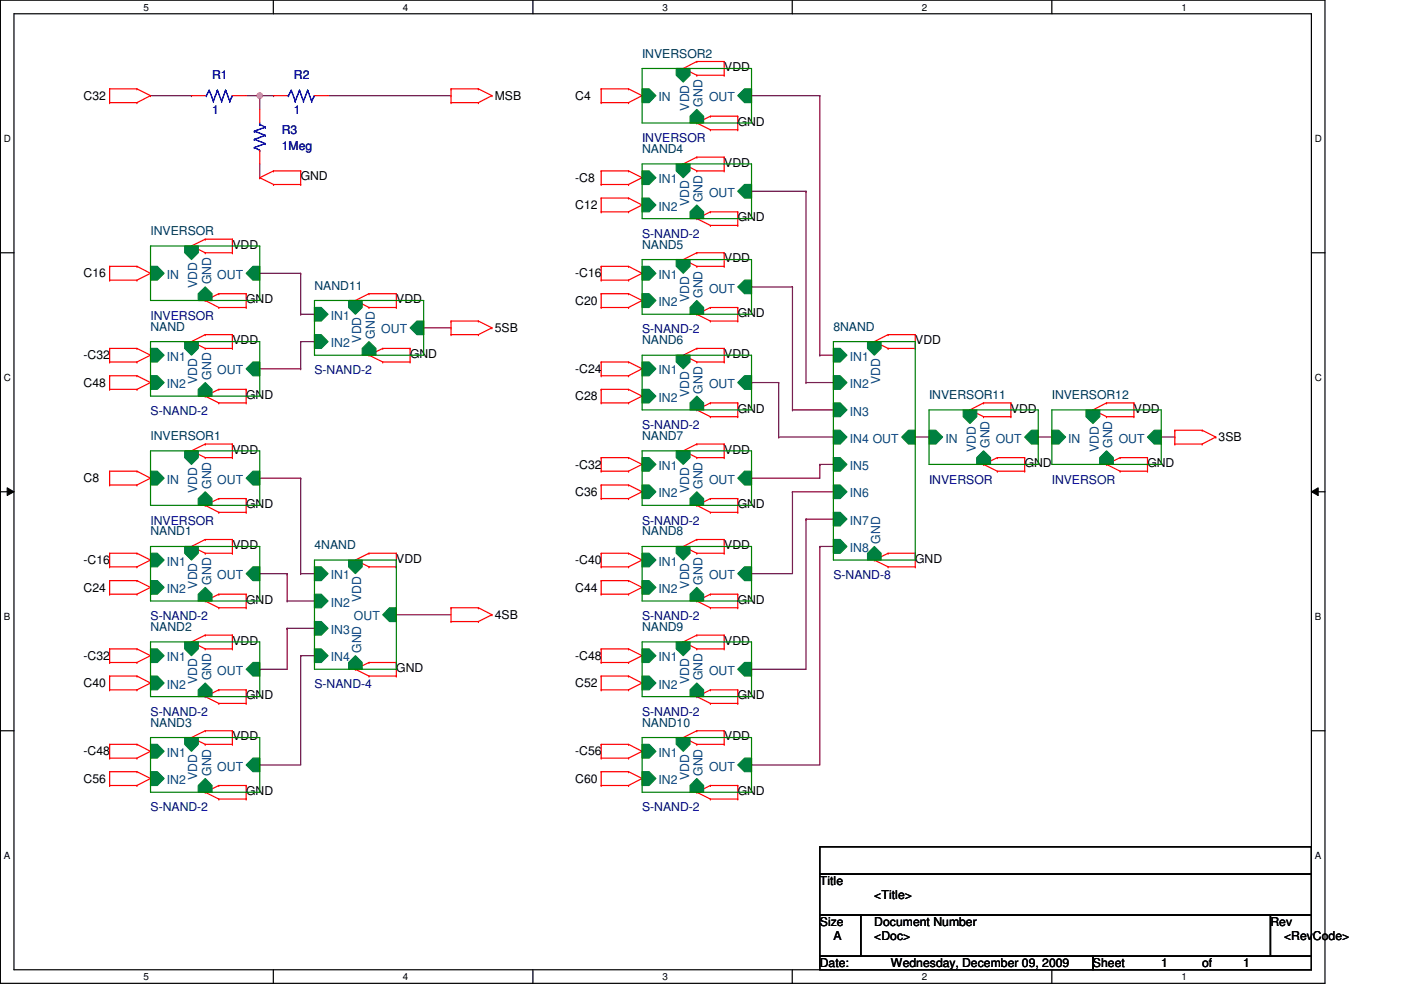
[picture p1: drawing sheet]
<svg xmlns="http://www.w3.org/2000/svg" width="297mm" height="210mm" viewBox="0 0 297 210" stroke-linecap="round" stroke-linejoin="round" font-family="sans-serif">
<defs><g id="words">
<g font-size="2.6" fill="#000080">
<text x="45" y="16.8">R1</text>
<text x="62.3" y="16.8">R2</text>
<text x="45" y="24.1">1</text>
<text x="59.7" y="28.4">R3</text>
<text x="62.3" y="24.1">1</text>
<text x="59.7" y="31.9">1Meg</text>
<text x="136.1" y="30.1">INVERSOR</text>
<text x="136.1" y="50.4">S-NAND-2</text>
<text x="31.9" y="67.8">INVERSOR</text>
<text x="136.1" y="70.7">S-NAND-2</text>
<text x="66.7" y="79.4">S-NAND-2</text>
<text x="31.9" y="88.1">S-NAND-2</text>
<text x="136.1" y="91">S-NAND-2</text>
<text x="197" y="102.5">INVERSOR</text>
<text x="223" y="102.5">INVERSOR</text>
<text x="31.9" y="111.2">INVERSOR</text>
<text x="136.1" y="111.2">S-NAND-2</text>
<text x="176.7" y="122.8">S-NAND-8</text>
<text x="31.9" y="131.5">S-NAND-2</text>
<text x="136.1" y="131.5">S-NAND-2</text>
<text x="66.7" y="146">S-NAND-4</text>
<text x="31.9" y="151.8">S-NAND-2</text>
<text x="136.1" y="151.8">S-NAND-2</text>
<text x="31.9" y="172">S-NAND-2</text>
<text x="136.1" y="172">S-NAND-2</text>
</g>
<g font-size="2.6" fill="#004040">
<text x="136.1" y="12.2">INVERSOR2</text>
<text x="136.1" y="32.5">NAND4</text>
<text x="31.9" y="49.8">INVERSOR</text>
<text x="136.1" y="52.7">NAND5</text>
<text x="66.7" y="61.4">NAND11</text>
<text x="31.9" y="70.1">NAND</text>
<text x="176.7" y="70.1">8NAND</text>
<text x="136.1" y="73">NAND6</text>
<text x="197" y="84.6">INVERSOR11</text>
<text x="223" y="84.6">INVERSOR12</text>
<text x="31.9" y="93.3">INVERSOR1</text>
<text x="136.1" y="93.3">NAND7</text>
<text x="31.9" y="113.5">NAND1</text>
<text x="136.1" y="113.5">NAND8</text>
<text x="66.7" y="116.5">4NAND</text>
<text x="31.9" y="133.8">NAND2</text>
<text x="136.1" y="133.8">NAND9</text>
<text x="31.9" y="154.1">NAND3</text>
<text x="136.1" y="154.1">NAND10</text>
</g>
<g font-size="2.6">
<text x="153.5" y="15.1">VDD</text>
<text x="17.7" y="21.2">C32</text>
<text x="104.9" y="21.2">MSB</text>
<text x="122" y="21.2">C4</text>
<text x="156.4" y="26.7">GND</text>
<text x="153.5" y="35.3">VDD</text>
<text x="63.8" y="38.3">GND</text>
<text x="122" y="38.6">-C8</text>
<text x="122" y="44.3">C12</text>
<text x="156.4" y="46.9">GND</text>
<text x="49.3" y="52.7">VDD</text>
<text x="17.7" y="58.8">C16</text>
<text x="122" y="58.8">-C16</text>
<text x="153.5" y="55.6">VDD</text>
<text x="52.2" y="64.3">GND</text>
<text x="84" y="64.3">VDD</text>
<text x="122" y="64.6">C20</text>
<text x="104.9" y="70.4">5SB</text>
<text x="156.4" y="67.2">GND</text>
<text x="17.7" y="76.2">-C32</text>
<text x="49.3" y="73">VDD</text>
<text x="86.9" y="75.9">GND</text>
<text x="153.5" y="75.9">VDD</text>
<text x="194.1" y="73">VDD</text>
<text x="17.7" y="82">C48</text>
<text x="122" y="79.1">-C24</text>
<text x="52.2" y="84.6">GND</text>
<text x="122" y="84.9">C28</text>
<text x="156.4" y="87.5">GND</text>
<text x="214.3" y="87.5">VDD</text>
<text x="240.4" y="87.5">VDD</text>
<text x="258.4" y="93.6">3SB</text>
<text x="49.3" y="96.2">VDD</text>
<text x="122" y="99.4">-C32</text>
<text x="153.5" y="96.2">VDD</text>
<text x="217.3" y="99.1">GND</text>
<text x="243.3" y="99.1">GND</text>
<text x="17.7" y="102.2">C8</text>
<text x="52.2" y="107.7">GND</text>
<text x="122" y="105.2">C36</text>
<text x="156.4" y="107.7">GND</text>
<text x="17.7" y="119.6">-C16</text>
<text x="49.3" y="116.5">VDD</text>
<text x="84" y="119.3">VDD</text>
<text x="122" y="119.6">-C40</text>
<text x="153.5" y="116.5">VDD</text>
<text x="194.1" y="119.3">GND</text>
<text x="17.7" y="125.4">C24</text>
<text x="122" y="125.4">C44</text>
<text x="52.2" y="128">GND</text>
<text x="104.9" y="131.2">4SB</text>
<text x="156.4" y="128">GND</text>
<text x="49.3" y="136.7">VDD</text>
<text x="153.5" y="136.7">VDD</text>
<text x="17.7" y="139.9">-C32</text>
<text x="84" y="142.5">GND</text>
<text x="122" y="139.9">-C48</text>
<text x="17.7" y="145.7">C40</text>
<text x="52.2" y="148.3">GND</text>
<text x="122" y="145.7">C52</text>
<text x="156.4" y="148.3">GND</text>
<text x="17.7" y="160.1">-C48</text>
<text x="49.3" y="157">VDD</text>
<text x="122" y="160.1">-C56</text>
<text x="153.5" y="157">VDD</text>
<text x="17.7" y="165.9">C56</text>
<text x="122" y="165.9">C60</text>
<text x="52.2" y="168.6">GND</text>
<text x="156.4" y="168.6">GND</text>
<text x="173.8" y="187.7">Title</text>
<text x="185.4" y="190.6">&lt;Title&gt;</text>
<text x="173.8" y="196.3">Size</text>
<text x="185.4" y="196.3">Document Number</text>
<text x="269.4" y="196.3">Rev</text>
<text x="176.7" y="199.3">A</text>
<text x="185.4" y="199.3">&lt;Doc&gt;</text>
<text x="272.2" y="199.3">&lt;RevCode&gt;</text>
<text x="173.8" y="205.1">Date:</text>
<text x="188.8" y="205.1">Wednesday, December 09, 2009</text>
<text x="231.7" y="205.1">Sheet</text>
<text x="246.2" y="205.1">1</text>
<text x="254.9" y="205.1">of</text>
<text x="263.6" y="205.1">1</text>
</g>
<g font-size="2.6" fill="#004080">
<text x="139.6" y="21.5">IN</text>
<text x="146.1" y="23.5" transform="rotate(-90 146.1 23.5)">VDD</text>
<text x="149" y="22.6" transform="rotate(-90 149 22.6)">GND</text>
<text x="150.3" y="21.5">OUT</text>
<text x="139.6" y="38.9">IN1</text>
<text x="150.3" y="41.7">OUT</text>
<text x="139.6" y="44.7">IN2</text>
<text x="146.1" y="43.7" transform="rotate(-90 146.1 43.7)">VDD</text>
<text x="149" y="42.9" transform="rotate(-90 149 42.9)">GND</text>
<text x="35.4" y="59.1">IN</text>
<text x="46.1" y="59.1">OUT</text>
<text x="139.6" y="59.1">IN1</text>
<text x="41.8" y="61.1" transform="rotate(-90 41.8 61.1)">VDD</text>
<text x="44.7" y="60.2" transform="rotate(-90 44.7 60.2)">GND</text>
<text x="139.6" y="64.9">IN2</text>
<text x="146.1" y="64" transform="rotate(-90 146.1 64)">VDD</text>
<text x="149" y="63.2" transform="rotate(-90 149 63.2)">GND</text>
<text x="150.3" y="62">OUT</text>
<text x="70.1" y="67.8">IN1</text>
<text x="79.5" y="71.8" transform="rotate(-90 79.5 71.8)">GND</text>
<text x="80.8" y="70.7">OUT</text>
<text x="35.4" y="76.5">IN1</text>
<text x="70.1" y="73.6">IN2</text>
<text x="76.6" y="72.6" transform="rotate(-90 76.6 72.6)">VDD</text>
<text x="180.2" y="76.5">IN1</text>
<text x="35.4" y="82.3">IN2</text>
<text x="41.8" y="81.4" transform="rotate(-90 41.8 81.4)">VDD</text>
<text x="44.7" y="80.5" transform="rotate(-90 44.7 80.5)">GND</text>
<text x="46.1" y="79.4">OUT</text>
<text x="139.6" y="79.4">IN1</text>
<text x="149" y="83.4" transform="rotate(-90 149 83.4)">GND</text>
<text x="150.3" y="82.3">OUT</text>
<text x="180.2" y="82.3">IN2</text>
<text x="186.6" y="81.4" transform="rotate(-90 186.6 81.4)">VDD</text>
<text x="139.6" y="85.2">IN2</text>
<text x="146.1" y="84.2" transform="rotate(-90 146.1 84.2)">VDD</text>
<text x="180.2" y="88.1">IN3</text>
<text x="180.2" y="93.9">IN4 OUT</text>
<text x="200.4" y="93.9">IN</text>
<text x="206.9" y="95.8" transform="rotate(-90 206.9 95.8)">VDD</text>
<text x="209.8" y="95" transform="rotate(-90 209.8 95)">GND</text>
<text x="211.1" y="93.9">OUT</text>
<text x="226.5" y="93.9">IN</text>
<text x="233" y="95.8" transform="rotate(-90 233 95.8)">VDD</text>
<text x="235.8" y="95" transform="rotate(-90 235.8 95)">GND</text>
<text x="237.2" y="93.9">OUT</text>
<text x="139.6" y="99.7">IN1</text>
<text x="180.2" y="99.7">IN5</text>
<text x="35.4" y="102.6">IN</text>
<text x="41.8" y="104.5" transform="rotate(-90 41.8 104.5)">VDD</text>
<text x="44.7" y="103.7" transform="rotate(-90 44.7 103.7)">GND</text>
<text x="46.1" y="102.6">OUT</text>
<text x="139.6" y="105.5">IN2</text>
<text x="146.1" y="104.5" transform="rotate(-90 146.1 104.5)">VDD</text>
<text x="149" y="103.7" transform="rotate(-90 149 103.7)">GND</text>
<text x="150.3" y="102.6">OUT</text>
<text x="180.2" y="105.5">IN6</text>
<text x="180.2" y="111.3">IN7</text>
<text x="35.4" y="119.9">IN1</text>
<text x="139.6" y="119.9">IN1</text>
<text x="180.2" y="117.1">IN8</text>
<text x="186.6" y="115.3" transform="rotate(-90 186.6 115.3)">GND</text>
<text x="35.4" y="125.7">IN2</text>
<text x="41.8" y="124.8" transform="rotate(-90 41.8 124.8)">VDD</text>
<text x="44.7" y="124" transform="rotate(-90 44.7 124)">GND</text>
<text x="46.1" y="122.8">OUT</text>
<text x="70.1" y="122.8">IN1</text>
<text x="139.6" y="125.7">IN2</text>
<text x="146.1" y="124.8" transform="rotate(-90 146.1 124.8)">VDD</text>
<text x="149" y="124" transform="rotate(-90 149 124)">GND</text>
<text x="150.3" y="122.8">OUT</text>
<text x="70.1" y="128.6">IN2</text>
<text x="75" y="131.5">OUT</text>
<text x="76.6" y="127.7" transform="rotate(-90 76.6 127.7)">VDD</text>
<text x="70.1" y="134.4">IN3</text>
<text x="35.4" y="140.2">IN1</text>
<text x="46.1" y="143.1">OUT</text>
<text x="70.1" y="140.2">IN4</text>
<text x="76.6" y="138.4" transform="rotate(-90 76.6 138.4)">GND</text>
<text x="139.6" y="140.2">IN1</text>
<text x="150.3" y="143.1">OUT</text>
<text x="35.4" y="146">IN2</text>
<text x="41.8" y="145" transform="rotate(-90 41.8 145)">VDD</text>
<text x="44.7" y="144.2" transform="rotate(-90 44.7 144.2)">GND</text>
<text x="139.6" y="146">IN2</text>
<text x="146.1" y="145" transform="rotate(-90 146.1 145)">VDD</text>
<text x="149" y="144.2" transform="rotate(-90 149 144.2)">GND</text>
<text x="35.4" y="160.5">IN1</text>
<text x="139.6" y="160.5">IN1</text>
<text x="35.4" y="166.2">IN2</text>
<text x="41.8" y="165.3" transform="rotate(-90 41.8 165.3)">VDD</text>
<text x="44.7" y="164.5" transform="rotate(-90 44.7 164.5)">GND</text>
<text x="46.1" y="163.4">OUT</text>
<text x="139.6" y="166.2">IN2</text>
<text x="146.1" y="165.3" transform="rotate(-90 146.1 165.3)">VDD</text>
<text x="149" y="164.5" transform="rotate(-90 149 164.5)">GND</text>
<text x="150.3" y="163.4">OUT</text>
</g>
<g font-size="2.1">
<text x="30.4" y="2.2">5</text>
<text x="85.4" y="2.2">4</text>
<text x="140.5" y="2.2">3</text>
<text x="195.4" y="2.2">2</text>
<text x="250.5" y="2.2">1</text>
<text x=".8" y="30.1">D</text>
<text x="278.8" y="30.1">D</text>
<text x=".8" y="80.8">C</text>
<text x="278.8" y="80.8">C</text>
<text x=".8" y="131.5">B</text>
<text x="278.8" y="131.5">B</text>
<text x=".8" y="182.2">A</text>
<text x="278.8" y="182.2">A</text>
<text x="30.4" y="207.8">5</text>
<text x="85.4" y="207.8">4</text>
<text x="140.5" y="207.8">3</text>
<text x="195.4" y="207.8">2</text>
<text x="250.5" y="207.8">1</text>
</g>
</g></defs>
<path d="M.1 0h280.8v208.5h-280.8zM3 2.9h275v202.7h-275z" fill="none" stroke="#000" stroke-width=".25"/>
<g fill="#fff">
<path d="M30.4 .3h1.2v2.4h-1.2z"/>
<path d="M30.4 205.9h1.2v2.3h-1.2z"/>
</g>
<path d="M58 0v2.9M58 205.6v2.9" fill="none" stroke="#000" stroke-width=".25"/>
<g fill="#fff">
<path d="M85.4 .3h1.2v2.4h-1.2z"/>
<path d="M85.4 205.9h1.2v2.3h-1.2z"/>
</g>
<path d="M113 0v2.9M113 205.6v2.9" fill="none" stroke="#000" stroke-width=".25"/>
<g fill="#fff">
<path d="M140.5 .3h1.1v2.4h-1.1z"/>
<path d="M140.5 205.9h1.1v2.3h-1.1z"/>
</g>
<path d="M168 0v2.9M168 205.6v2.9" fill="none" stroke="#000" stroke-width=".25"/>
<g fill="#fff">
<path d="M195.4 .3h1.2v2.4h-1.2z"/>
<path d="M195.4 205.9h1.2v2.3h-1.2z"/>
</g>
<path d="M223 0v2.9M223 205.6v2.9" fill="none" stroke="#000" stroke-width=".25"/>
<g fill="#fff">
<path d="M250.5 .3h1.1v2.4h-1.1z"/>
<path d="M250.5 205.9h1.1v2.3h-1.1z"/>
<path d="M.8 28.2h1.5v2.4h-1.5z"/>
<path d="M278.8 28.2h1.4v2.4h-1.4z"/>
<path d="M.8 78.9h1.5v2.3h-1.5z"/>
<path d="M278.8 78.9h1.4v2.3h-1.4z"/>
</g>
<path d="M.1 53.6h2.9M278 53.6h2.9" fill="none" stroke="#000" stroke-width=".25"/>
<g fill="#fff">
<path d="M.8 129.6h1.4v2.3h-1.4z"/>
<path d="M278.8 129.6h1.3v2.3h-1.3z"/>
</g>
<path d="M.1 104.3h2.9M278 104.3h2.9" fill="none" stroke="#000" stroke-width=".25"/>
<path d="M1.5 103.4l1.5 .9-1.5 .8zM278 104.3l1.5-.9v1.7z" fill="#000"/>
<path d="M1.5 103.4l1.5 .9-1.5 .8zM278 104.3l1.5-.9v1.7z" fill="none" stroke="#000" stroke-width=".21"/>
<g fill="#fff">
<path d="M.8 180.3h1.4v2.3h-1.4z"/>
<path d="M278.8 180.3h1.3v2.3h-1.3z"/>
</g>
<path d="M.1 154.9h2.9M278 154.9h2.9" fill="none" stroke="#000" stroke-width=".25"/>
<g fill="none" stroke="#800040" stroke-width=".25">
<path d="M31.9 20.3h8.7M40.6 20.3h.1M52.2 20.3h2.9M55.1 20.3h.1M159.3 20.3h.1M159.3 20.3h14.5M173.8 20.3h.1M173.8 20.3v55M55.1 58h8.7M63.8 58h.1M63.8 58v8.6M159.3 40.6h.1"/>
<path d="M159.3 40.6h11.6M170.9 40.6h.1M170.9 40.6v40.5M55.1 78.2h8.7M63.8 66.6h.1M63.8 78.2h.1M63.8 72.4h.1M63.8 72.4v5.8M63.8 66.6h2.9M63.8 72.4h2.9M66.7 66.6h.1M66.7 72.4h.1"/>
<path d="M159.3 60.8h.1M159.3 60.8h8.7M168 60.8h.1M168 60.8v26.1M173.8 75.3h.1M173.8 75.3h2.9M159.3 81.1h.1M159.3 81.1h5.8M165.1 81.1h.1M165.1 92.7h.1M165.1 81.1v11.6M165.1 92.7h11.6"/>
<path d="M168 86.9h.1M168 86.9h8.7M170.9 81.1h.1M170.9 81.1h5.8M173.8 98.5h.1M173.8 98.5v2.9h-14.5M173.8 98.5h2.9M55.1 101.4h.1M55.1 101.4h8.7M63.8 101.4h.1M63.8 101.4v20.2M159.3 101.4h.1"/>
<path d="M168 104.3h.1M168 104.3v17.3h-8.7M168 104.3h8.7M170.9 110.1h.1M170.9 110.1v31.8h-11.6M170.9 110.1h5.8M173.8 115.9h.1M173.8 115.9v46.3h-14.5M173.8 115.9h2.9M55.1 121.6h.1M55.1 121.6h5.8M60.9 133.2h.1"/>
<path d="M60.9 121.6h.1M60.9 127.4h.1M60.9 133.2v8.7h-5.8M60.9 121.6v5.8M60.9 133.2h5.8M60.9 127.4h5.8M63.8 121.6h.1M63.8 139h.1M63.8 139v23.2h-8.7M63.8 121.6h2.9M63.8 139h2.9M159.3 121.6h.1"/>
<path d="M55.1 141.9h.1M159.3 141.9h.1M55.1 162.2h.1M159.3 162.2h.1"/>
</g>
<circle cx="55.1" cy="20.3" r=".56" fill="#f0f"/>
<circle cx="55.1" cy="20.3" r=".56" fill="none" stroke="#f0f" stroke-width=".25"/>
<g fill="none" stroke="#800040" stroke-width=".25">
<path d="M55.1 20.3h.1M55.1 37.7h.1M55.1 20.3v2.9M55.1 34.8v2.9M55.1 20.3h2.9M58 20.3h.1M69.5 20.3h26.1M95.6 20.3h.1M89.8 69.5h5.8M95.6 69.5h.1M194.1 92.7h2.9M197 92.7h.1"/>
<path d="M220.1 92.7h2.9M223 92.7h.1M246.2 92.7h2.9M249.1 92.7h.1M84 130.3h.1M84 130.3h11.6"/>
</g>
<g fill="none" stroke="#f00" stroke-width=".25">
<path d="M23.2 18.8h.1M23.2 18.8h5.8M23.2 18.8v3M29 18.8h.1M29 18.8l2.9 1.5M95.6 18.8h.1M95.6 18.8h5.8M95.6 18.8v3M101.4 18.8h.1M101.4 18.8l2.9 1.5M127.5 18.8h.1M127.5 18.8h5.8"/>
<path d="M127.5 18.8v3M133.3 18.8h.1M133.3 18.8l2.8 1.5M144.9 14.5h.1M144.9 14.5l2.8 1.5M147.7 16h.1M147.7 13h.1M147.7 16h5.8M147.7 13l-2.8 1.5M147.7 13h5.8M153.5 13h.1M153.5 16h.1"/>
<path d="M153.5 13v3M23.2 21.8h.1M23.2 21.8h5.8M29 21.8h.1M31.9 20.3h.1M31.9 20.3l-2.9 1.5M55.1 37.7h.1M55.1 37.7l2.9 1.4M58 39.1h.1M58 36.2h.1M58 36.2h5.8M58 39.1h5.8"/>
<path d="M58 36.2l-2.9 1.5M58 20.3h2.9M63.8 36.2h.1M63.8 39.1h.1M63.8 36.2v2.9M66.7 20.3h2.8M95.6 21.8h.1M95.6 21.8h5.8M101.4 21.8h.1M104.3 20.3h.1M104.3 20.3l-2.9 1.5M127.5 39.1h.1"/>
<path d="M127.5 36.2h.1M127.5 21.8h.1M127.5 21.8h5.8M127.5 36.2v2.9M127.5 36.2h5.8M127.5 39.1h5.8M133.3 36.2h.1M133.3 39.1h.1M133.3 21.8h.1M133.3 36.2l2.8 1.5M136.1 37.7h.1M136.1 20.3h.1"/>
<path d="M136.1 37.7l-2.8 1.4M136.1 20.3l-2.8 1.5M144.9 34.8h.1M144.9 34.8l2.8 1.4M147.7 36.2h.1M147.7 33.3h.1M147.7 26.1h.1M147.7 36.2h5.8M147.7 26.1l2.9 1.4M147.7 33.3l-2.8 1.5M147.7 33.3h5.8M150.6 27.5h.1"/>
<path d="M150.6 24.6h.1M150.6 27.5h5.8M150.6 24.6l-2.9 1.5M150.6 24.6h5.8M153.5 33.3h.1M153.5 36.2h.1M153.5 33.3v2.9M156.4 24.6h.1M156.4 27.5h.1M156.4 24.6v2.9M23.2 59.4h.1M23.2 56.5h.1"/>
<path d="M23.2 56.5v2.9M23.2 56.5h5.8M23.2 59.4h5.8M29 56.5h.1M29 59.4h.1M29 56.5l2.9 1.5M31.9 58h.1M31.9 58l-2.9 1.4M40.6 52.2h.1M40.6 52.2l2.9 1.4M43.5 53.6h.1M43.5 50.7h.1"/>
<path d="M43.5 53.6h5.8M43.5 50.7l-2.9 1.5M43.5 50.7h5.8M49.3 50.7h.1M49.3 53.6h.1M49.3 50.7v2.9M127.5 59.4h.1M127.5 56.5h.1M127.5 44.9h.1M127.5 42h.1M127.5 42v2.9M127.5 56.5v2.9"/>
<path d="M127.5 56.5h5.8M127.5 59.4h5.8M127.5 42h5.8M127.5 44.9h5.8M133.3 56.5h.1M133.3 59.4h.1M133.3 42h.1M133.3 44.9h.1M133.3 56.5l2.8 1.5M133.3 42l2.8 1.5M136.1 58h.1M136.1 43.5h.1"/>
<path d="M136.1 58l-2.8 1.4M136.1 43.5l-2.8 1.4M144.9 55h.1M144.9 55l2.8 1.5M147.7 56.5h.1M147.7 53.6h.1M147.7 46.4h.1M147.7 56.5h5.8M147.7 53.6h5.8M147.7 53.6l-2.8 1.4M147.7 46.4l2.9 1.4M150.6 47.8h.1"/>
<path d="M150.6 44.9h.1M150.6 44.9h5.8M150.6 47.8h5.8M150.6 44.9l-2.9 1.5M153.5 53.6h.1M153.5 56.5h.1M153.5 53.6v2.9M156.4 44.9h.1M156.4 47.8h.1M156.4 44.9v2.9M23.2 76.8h.1M23.2 73.9h.1"/>
<path d="M23.2 79.7h.1M23.2 73.9v2.9M23.2 79.7v2.8M23.2 73.9h5.8M23.2 76.8h5.8M23.2 79.7h5.8M29 73.9h.1M29 76.8h.1M29 79.7h.1M29 73.9l2.9 1.4M29 79.7l2.9 1.4M31.9 75.3h.1"/>
<path d="M31.9 75.3l-2.9 1.5M40.6 72.4h.1M40.6 72.4l2.9 1.5M43.5 73.9h.1M43.5 71h.1M43.5 63.7h.1M43.5 73.9h5.8M43.5 71l-2.9 1.4M43.5 71h5.8M43.5 63.7l2.9 1.5M46.4 65.2h.1M46.4 62.3h.1"/>
<path d="M46.4 62.3h5.8M46.4 65.2h5.8M46.4 62.3l-2.9 1.4M49.3 71h.1M49.3 73.9h.1M49.3 71v2.9M52.2 62.3h.1M52.2 65.2h.1M52.2 62.3v2.9M75.3 63.7h.1M75.3 63.7l2.9 1.5M78.2 65.2h.1"/>
<path d="M78.2 62.3h.1M78.2 75.3h.1M78.2 62.3h5.8M78.2 65.2h5.8M78.2 62.3l-2.9 1.4M78.2 75.3l2.9 1.5M81.1 76.8h.1M81.1 73.9h.1M81.1 73.9h5.8M81.1 76.8h5.8M81.1 73.9l-2.9 1.4M84 62.3h.1"/>
<path d="M84 65.2h.1M84 62.3v2.9M86.9 73.9h.1M86.9 76.8h.1M86.9 73.9v2.9M95.6 71h.1M95.6 68.1h.1M95.6 71h5.8M95.6 68.1h5.8M95.6 68.1v2.9M101.4 68.1h.1M101.4 71h.1"/>
<path d="M101.4 68.1l2.9 1.4M104.3 69.5h.1M104.3 69.5l-2.9 1.5M127.5 79.7h.1M127.5 76.8h.1M127.5 65.2h.1M127.5 62.3h.1M127.5 76.8h5.8M127.5 62.3v2.9M127.5 76.8v2.9M127.5 79.7h5.8M127.5 62.3h5.8"/>
<path d="M127.5 65.2h5.8M133.3 76.8h.1M133.3 79.7h.1M133.3 62.3h.1M133.3 65.2h.1M133.3 76.8l2.8 1.4M133.3 62.3l2.8 1.4M136.1 78.2h.1M136.1 63.7h.1M136.1 78.2l-2.8 1.5M136.1 63.7l-2.8 1.5M144.9 75.3h.1"/>
<path d="M144.9 75.3l2.8 1.5M147.7 76.8h.1M147.7 73.9h.1M147.7 66.6h.1M147.7 73.9h5.8M147.7 76.8h5.8M147.7 73.9l-2.8 1.4M147.7 66.6l2.9 1.5M150.6 68.1h.1M150.6 65.2h.1M150.6 65.2h5.8M150.6 68.1h5.8"/>
<path d="M150.6 65.2l-2.9 1.4M153.5 73.9h.1M153.5 76.8h.1M153.5 73.9v2.9M156.4 65.2h.1M156.4 68.1h.1M156.4 65.2v2.9M185.4 72.4h.1M185.4 72.4l2.9 1.5M188.3 73.9h.1M188.3 71h.1M188.3 73.9h5.8"/>
<path d="M188.3 71h5.8M188.3 71l-2.9 1.4M194.1 71h.1M194.1 73.9h.1M194.1 71v2.9M23.2 99.9h.1M23.2 82.5h.1M23.2 99.9v2.9M23.2 99.9h5.8M23.2 82.5h5.8M29 99.9h.1M29 82.5h.1"/>
<path d="M29 99.9l2.9 1.5M31.9 81.1h.1M31.9 81.1l-2.9 1.4M40.6 95.6h.1M40.6 95.6l2.9 1.4M43.5 97h.1M43.5 94.1h.1M43.5 84h.1M43.5 97h5.8M43.5 94.1l-2.9 1.5M43.5 94.1h5.8M43.5 84l2.9 1.4"/>
<path d="M46.4 85.4h.1M46.4 82.5h.1M46.4 82.5h5.8M46.4 85.4h5.8M46.4 82.5l-2.9 1.5M49.3 94.1h.1M49.3 97h.1M49.3 94.1v2.9M52.2 82.5h.1M52.2 85.4h.1M52.2 82.5v2.9M127.5 99.9h.1"/>
<path d="M127.5 97h.1M127.5 85.4h.1M127.5 82.5h.1M127.5 97h5.8M127.5 99.9h5.8M127.5 82.5v2.9M127.5 97v2.9M127.5 82.5h5.8M127.5 85.4h5.8M133.3 97h.1M133.3 99.9h.1M133.3 82.5h.1"/>
<path d="M133.3 85.4h.1M133.3 97l2.8 1.5M133.3 82.5l2.8 1.5M136.1 98.5h.1M136.1 84h.1M136.1 98.5l-2.8 1.4M136.1 84l-2.8 1.4M144.9 95.6h.1M144.9 95.6l2.8 1.4M147.7 97h.1M147.7 94.1h.1M147.7 86.9h.1"/>
<path d="M147.7 97h5.8M147.7 94.1h5.8M147.7 94.1l-2.8 1.5M147.7 86.9l2.9 1.4M150.6 88.3h.1M150.6 85.4h.1M150.6 85.4h5.8M150.6 88.3h5.8M150.6 85.4l-2.9 1.5M153.5 94.1h.1M153.5 97h.1M153.5 94.1v2.9"/>
<path d="M156.4 85.4h.1M156.4 88.3h.1M156.4 85.4v2.9M205.7 86.9h.1M205.7 86.9l2.8 1.4M208.5 88.3h.1M208.5 85.4h.1M208.5 98.5h.1M208.5 85.4h5.8M208.5 88.3h5.8M208.5 85.4l-2.8 1.5M208.5 98.5l3 1.4"/>
<path d="M211.5 99.9h.1M211.5 97h.1M211.5 97h5.8M211.5 99.9h5.8M211.5 97l-3 1.5M214.3 85.4h.1M214.3 88.3h.1M214.3 85.4v2.9M217.3 97h.1M217.3 99.9h.1M217.3 97v2.9M231.7 86.9h.1"/>
<path d="M231.7 86.9l2.9 1.4M234.6 88.3h.1M234.6 85.4h.1M234.6 98.5h.1M234.6 85.4h5.8M234.6 88.3h5.8M234.6 85.4l-2.9 1.5M234.6 98.5l2.9 1.4M237.5 99.9h.1M237.5 97h.1M237.5 97h5.8M237.5 99.9h5.8"/>
<path d="M237.5 97l-2.9 1.5M240.4 85.4h.1M240.4 88.3h.1M240.4 85.4v2.9M243.3 97h.1M243.3 99.9h.1M243.3 97v2.9M249.1 94.1h.1M249.1 91.2h.1M249.1 94.1h5.8M249.1 91.2h5.8M249.1 91.2v2.9"/>
<path d="M254.9 91.2h.1M254.9 94.1h.1M254.9 91.2l2.9 1.5M257.8 92.7h.1M257.8 92.7l-2.9 1.4M23.2 102.8h.1M23.2 117.3h.1M23.2 117.3v2.9M23.2 102.8h5.8M23.2 117.3h5.8M29 102.8h.1M29 117.3h.1"/>
<path d="M29 117.3l2.9 1.4M31.9 101.4h.1M31.9 118.7h.1M31.9 101.4l-2.9 1.4M31.9 118.7l-2.9 1.5M40.6 115.9h.1M40.6 115.9l2.9 1.4M43.5 117.3h.1M43.5 114.4h.1M43.5 107.1h.1M43.5 117.3h5.8M43.5 114.4l-2.9 1.5"/>
<path d="M43.5 114.4h5.8M43.5 107.1l2.9 1.5M46.4 108.6h.1M46.4 105.7h.1M46.4 105.7h5.8M46.4 108.6h5.8M46.4 105.7l-2.9 1.4M49.3 114.4h.1M49.3 117.3h.1M49.3 114.4v2.9M52.2 105.7h.1M52.2 108.6h.1"/>
<path d="M52.2 105.7v2.9M75.3 118.7h.1M75.3 118.7l2.9 1.5M78.2 117.3h.1M78.2 117.3h5.8M78.2 117.3l-2.9 1.4M84 117.3h.1M84 117.3v2.9M127.5 117.3h.1M127.5 105.7h.1M127.5 102.8h.1M127.5 102.8v2.9"/>
<path d="M127.5 117.3v2.9M127.5 102.8h5.8M127.5 117.3h5.8M127.5 105.7h5.8M133.3 117.3h.1M133.3 102.8h.1M133.3 105.7h.1M133.3 117.3l2.8 1.4M133.3 102.8l2.8 1.5M136.1 118.7h.1M136.1 104.3h.1M136.1 118.7l-2.8 1.5"/>
<path d="M136.1 104.3l-2.8 1.4M144.9 115.9h.1M144.9 115.9l2.8 1.4M147.7 117.3h.1M147.7 114.4h.1M147.7 107.1h.1M147.7 117.3h5.8M147.7 114.4h5.8M147.7 114.4l-2.8 1.5M147.7 107.1l2.9 1.5M150.6 108.6h.1M150.6 105.7h.1"/>
<path d="M150.6 105.7h5.8M150.6 108.6h5.8M150.6 105.7l-2.9 1.4M153.5 114.4h.1M153.5 117.3h.1M153.5 114.4v2.9M156.4 105.7h.1M156.4 108.6h.1M156.4 105.7v2.9M185.4 118.7h.1M185.4 118.7l2.9 1.5M188.3 117.3h.1"/>
<path d="M188.3 117.3h5.8M188.3 117.3l-2.9 1.4M194.1 117.3h.1M194.1 117.3v2.9M23.2 137.6h.1M23.2 120.2h.1M23.2 126h.1M23.2 123.1h.1M23.2 123.1v2.9M23.2 137.6v2.9M23.2 137.6h5.8M23.2 120.2h5.8"/>
<path d="M23.2 123.1h5.8M23.2 126h5.8M29 137.6h.1M29 120.2h.1M29 123.1h.1M29 126h.1M29 137.6l2.9 1.4M29 123.1l2.9 1.4M31.9 139h.1M31.9 124.5h.1M31.9 139l-2.9 1.5M31.9 124.5l-2.9 1.5"/>
<path d="M40.6 136.1h.1M40.6 136.1l2.9 1.5M43.5 137.6h.1M43.5 134.7h.1M43.5 127.4h.1M43.5 137.6h5.8M43.5 134.7l-2.9 1.4M43.5 134.7h5.8M43.5 127.4l2.9 1.5M46.4 128.9h.1M46.4 126h.1M46.4 126h5.8"/>
<path d="M46.4 128.9h5.8M46.4 126l-2.9 1.4M49.3 134.7h.1M49.3 137.6h.1M49.3 134.7v2.9M52.2 126h.1M52.2 128.9h.1M52.2 126v2.9M78.2 120.2h.1M78.2 120.2h5.8M84 120.2h.1M95.6 131.8h.1"/>
<path d="M95.6 128.9h.1M95.6 128.9h5.8M95.6 128.9v2.9M95.6 131.8h5.8M101.4 128.9h.1M101.4 131.8h.1M101.4 128.9l2.9 1.4M104.3 130.3h.1M104.3 130.3l-2.9 1.5M127.5 120.2h.1M127.5 137.6h.1M127.5 126h.1"/>
<path d="M127.5 123.1h.1M127.5 137.6h5.8M127.5 123.1v2.9M127.5 137.6v2.9M127.5 120.2h5.8M127.5 123.1h5.8M127.5 126h5.8M133.3 120.2h.1M133.3 137.6h.1M133.3 123.1h.1M133.3 126h.1M133.3 137.6l2.8 1.4"/>
<path d="M133.3 123.1l2.8 1.4M136.1 139h.1M136.1 124.5h.1M136.1 139l-2.8 1.5M136.1 124.5l-2.8 1.5M144.9 136.1h.1M144.9 136.1l2.8 1.5M147.7 137.6h.1M147.7 134.7h.1M147.7 127.4h.1M147.7 137.6h5.8M147.7 134.7h5.8"/>
<path d="M147.7 134.7l-2.8 1.4M147.7 127.4l2.9 1.5M150.6 128.9h.1M150.6 126h.1M150.6 126h5.8M150.6 128.9h5.8M150.6 126l-2.9 1.4M153.5 134.7h.1M153.5 137.6h.1M153.5 134.7v2.9M156.4 126h.1M156.4 128.9h.1"/>
<path d="M156.4 126v2.9M188.3 120.2h.1M188.3 120.2h5.8M194.1 120.2h.1M23.2 140.5h.1M23.2 146.3h.1M23.2 143.3h.1M23.2 157.8h.1M23.2 143.3v3M23.2 157.8v2.9M23.2 140.5h5.8M23.2 143.3h5.8"/>
<path d="M23.2 146.3h5.8M23.2 157.8h5.8M29 140.5h.1M29 143.3h.1M29 146.3h.1M29 157.8h.1M29 143.3l2.9 1.5M29 157.8l2.9 1.5M31.9 144.8h.1M31.9 159.3h.1M31.9 144.8l-2.9 1.5M31.9 159.3l-2.9 1.4"/>
<path d="M40.6 156.4h.1M40.6 156.4l2.9 1.4M43.5 157.8h.1M43.5 154.9h.1M43.5 147.7h.1M43.5 157.8h5.8M43.5 154.9l-2.9 1.5M43.5 154.9h5.8M43.5 147.7l2.9 1.4M46.4 149.1h.1M46.4 146.3h.1M46.4 146.3h5.8"/>
<path d="M46.4 149.1h5.8M46.4 146.3l-2.9 1.4M49.3 154.9h.1M49.3 157.8h.1M49.3 154.9v2.9M52.2 146.3h.1M52.2 149.1h.1M52.2 146.3v2.8M75.3 141.9h.1M75.3 141.9l2.9 1.4M78.2 143.3h.1M78.2 140.5h.1"/>
<path d="M78.2 140.5h5.8M78.2 143.3h5.8M78.2 140.5l-2.9 1.4M84 140.5h.1M84 143.3h.1M84 140.5v2.8M127.5 140.5h.1M127.5 157.8h.1M127.5 146.3h.1M127.5 143.3h.1M127.5 140.5h5.8M127.5 143.3v3"/>
<path d="M127.5 157.8v2.9M127.5 143.3h5.8M127.5 146.3h5.8M127.5 157.8h5.8M133.3 140.5h.1M133.3 157.8h.1M133.3 143.3h.1M133.3 146.3h.1M133.3 157.8l2.8 1.5M133.3 143.3l2.8 1.5M136.1 159.3h.1M136.1 144.8h.1"/>
<path d="M136.1 159.3l-2.8 1.4M136.1 144.8l-2.8 1.5M144.9 156.4h.1M144.9 156.4l2.8 1.4M147.7 157.8h.1M147.7 154.9h.1M147.7 147.7h.1M147.7 157.8h5.8M147.7 154.9h5.8M147.7 154.9l-2.8 1.5M147.7 147.7l2.9 1.4M150.6 149.1h.1"/>
<path d="M150.6 146.3h.1M150.6 146.3h5.8M150.6 149.1h5.8M150.6 146.3l-2.9 1.4M153.5 154.9h.1M153.5 157.8h.1M153.5 154.9v2.9M156.4 146.3h.1M156.4 149.1h.1M156.4 146.3v2.8M23.2 160.7h.1M23.2 166.5h.1"/>
<path d="M23.2 163.6h.1M23.2 163.6v2.9M23.2 160.7h5.8M23.2 163.6h5.8M23.2 166.5h5.8M29 160.7h.1M29 163.6h.1M29 166.5h.1M29 163.6l2.9 1.5M31.9 165.1h.1M31.9 165.1l-2.9 1.4M43.5 168h.1"/>
<path d="M43.5 168l2.9 1.4M46.4 169.4h.1M46.4 166.5h.1M46.4 166.5h5.8M46.4 169.4h5.8M46.4 166.5l-2.9 1.5M52.2 166.5h.1M52.2 169.4h.1M52.2 166.5v2.9M127.5 160.7h.1M127.5 166.5h.1M127.5 163.6h.1"/>
<path d="M127.5 163.6v2.9M127.5 160.7h5.8M127.5 163.6h5.8M127.5 166.5h5.8M133.3 160.7h.1M133.3 163.6h.1M133.3 166.5h.1M133.3 163.6l2.8 1.5M136.1 165.1h.1M136.1 165.1l-2.8 1.4M147.7 168h.1M147.7 168l2.9 1.4"/>
<path d="M150.6 169.4h.1M150.6 166.5h.1M150.6 166.5h5.8M150.6 169.4h5.8M150.6 166.5l-2.9 1.5M156.4 166.5h.1M156.4 169.4h.1M156.4 166.5v2.9"/>
</g>
<path d="M173.8 179.5h104.2v5.8h-104.2zM173.8 185.3h104.2v8.7h-104.2zM173.8 194h8.7v8.7h-8.7zM182.5 194h86.9v8.7h-86.9zM269.4 194h8.6v8.7h-8.6zM173.8 202.7h57.9v2.9h-57.9zM231.7 202.7h46.3v2.9h-46.3z" fill="none" stroke="#000" stroke-width=".25"/>
<g fill="none" stroke="#00f" stroke-width=".25">
<path d="M61.8 19.1h.1M61.8 19.1l-.6 1.2M61.8 19.1l.8 2.4M63.5 19.1h.1M63.5 19.1l-.9 2.4M63.5 19.1l.8 2.4M65.2 19.1h.1M65.2 19.1l-.9 2.4M65.2 19.1l.9 2.4M60.9 20.3h.3M61.2 20.3h.1M62.6 21.5h.1"/>
<path d="M64.3 21.5h.1M66.1 21.5h.1M66.7 20.3h.1M66.7 20.3l-.6 1.2"/>
</g>
<path d="M31.9 73.9h1.5l1.4 1.4-1.4 1.5h-1.5z" fill-rule="evenodd" fill="#008040"/>
<path d="M31.9 73.9h1.5l1.4 1.4-1.4 1.5h-1.5z" fill="none" stroke="#008040" stroke-width=".25"/>
<path d="M31.9 79.7h1.5l1.4 1.4-1.4 1.4h-1.5z" fill-rule="evenodd" fill="#008040"/>
<path d="M31.9 79.7h1.5l1.4 1.4-1.4 1.4h-1.5z" fill="none" stroke="#008040" stroke-width=".25"/>
<path d="M39.2 72.4h2.8v1.5l-1.4 1.4-1.4-1.4z" fill-rule="evenodd" fill="#008040"/>
<path d="M39.2 72.4h2.8v1.5l-1.4 1.4-1.4-1.4z" fill="none" stroke="#008040" stroke-width=".25"/>
<path d="M52.2 78.2l1.4-1.4h1.5v2.9h-1.5z" fill-rule="evenodd" fill="#008040"/>
<path d="M52.2 78.2l1.4-1.4h1.5v2.9h-1.5z" fill="none" stroke="#008040" stroke-width=".25"/>
<path d="M42 82.5l1.5-1.4 1.5 1.4v1.5h-3z" fill-rule="evenodd" fill="#008040"/>
<path d="M42 82.5l1.5-1.4 1.5 1.4v1.5h-3z" fill="none" stroke="#008040" stroke-width=".25"/>
<path d="M31.9 72.4h23.2v11.6h-23.2z" fill="none" stroke="#008000" stroke-width=".25"/>
<path d="M31.9 117.3h1.5l1.4 1.4-1.4 1.5h-1.5z" fill-rule="evenodd" fill="#008040"/>
<path d="M31.9 117.3h1.5l1.4 1.4-1.4 1.5h-1.5z" fill="none" stroke="#008040" stroke-width=".25"/>
<path d="M31.9 123.1h1.5l1.4 1.4-1.4 1.5h-1.5z" fill-rule="evenodd" fill="#008040"/>
<path d="M31.9 123.1h1.5l1.4 1.4-1.4 1.5h-1.5z" fill="none" stroke="#008040" stroke-width=".25"/>
<path d="M39.2 115.9h2.8v1.4l-1.4 1.4-1.4-1.4z" fill-rule="evenodd" fill="#008040"/>
<path d="M39.2 115.9h2.8v1.4l-1.4 1.4-1.4-1.4z" fill="none" stroke="#008040" stroke-width=".25"/>
<path d="M52.2 121.6l1.4-1.4h1.5v2.9h-1.5z" fill-rule="evenodd" fill="#008040"/>
<path d="M52.2 121.6l1.4-1.4h1.5v2.9h-1.5z" fill="none" stroke="#008040" stroke-width=".25"/>
<path d="M42 126l1.5-1.5 1.5 1.5v1.4h-3z" fill-rule="evenodd" fill="#008040"/>
<path d="M42 126l1.5-1.5 1.5 1.5v1.4h-3z" fill="none" stroke="#008040" stroke-width=".25"/>
<path d="M31.9 115.9h23.2v11.5h-23.2z" fill="none" stroke="#008000" stroke-width=".25"/>
<path d="M31.9 137.6h1.5l1.4 1.4-1.4 1.5h-1.5z" fill-rule="evenodd" fill="#008040"/>
<path d="M31.9 137.6h1.5l1.4 1.4-1.4 1.5h-1.5z" fill="none" stroke="#008040" stroke-width=".25"/>
<path d="M31.9 143.3h1.5l1.4 1.5-1.4 1.5h-1.5z" fill-rule="evenodd" fill="#008040"/>
<path d="M31.9 143.3h1.5l1.4 1.5-1.4 1.5h-1.5z" fill="none" stroke="#008040" stroke-width=".25"/>
<path d="M39.2 136.1h2.8v1.5l-1.4 1.4-1.4-1.4z" fill-rule="evenodd" fill="#008040"/>
<path d="M39.2 136.1h2.8v1.5l-1.4 1.4-1.4-1.4z" fill="none" stroke="#008040" stroke-width=".25"/>
<path d="M52.2 141.9l1.4-1.4h1.5v2.8h-1.5z" fill-rule="evenodd" fill="#008040"/>
<path d="M52.2 141.9l1.4-1.4h1.5v2.8h-1.5z" fill="none" stroke="#008040" stroke-width=".25"/>
<path d="M42 146.3l1.5-1.5 1.5 1.5v1.4h-3z" fill-rule="evenodd" fill="#008040"/>
<path d="M42 146.3l1.5-1.5 1.5 1.5v1.4h-3z" fill="none" stroke="#008040" stroke-width=".25"/>
<path d="M31.9 136.1h23.2v11.6h-23.2z" fill="none" stroke="#008000" stroke-width=".25"/>
<path d="M82.6 128.9h1.4v2.9h-1.4l-1.5-1.5z" fill-rule="evenodd" fill="#008040"/>
<path d="M82.6 128.9h1.4v2.9h-1.4l-1.5-1.5z" fill="none" stroke="#008040" stroke-width=".25"/>
<path d="M66.7 120.2h1.4l1.4 1.4-1.4 1.5h-1.4z" fill-rule="evenodd" fill="#008040"/>
<path d="M66.7 120.2h1.4l1.4 1.4-1.4 1.5h-1.4z" fill="none" stroke="#008040" stroke-width=".25"/>
<path d="M66.7 126h1.4l1.4 1.4-1.4 1.5h-1.4z" fill-rule="evenodd" fill="#008040"/>
<path d="M66.7 126h1.4l1.4 1.4-1.4 1.5h-1.4z" fill="none" stroke="#008040" stroke-width=".25"/>
<path d="M73.9 118.7h2.9v1.5l-1.5 1.4-1.4-1.4z" fill-rule="evenodd" fill="#008040"/>
<path d="M73.9 118.7h2.9v1.5l-1.5 1.4-1.4-1.4z" fill="none" stroke="#008040" stroke-width=".25"/>
<path d="M66.7 131.8h1.4l1.4 1.4-1.4 1.5h-1.4z" fill-rule="evenodd" fill="#008040"/>
<path d="M66.7 131.8h1.4l1.4 1.4-1.4 1.5h-1.4z" fill="none" stroke="#008040" stroke-width=".25"/>
<path d="M73.9 140.5l1.4-1.5 1.5 1.5v1.4h-2.9z" fill-rule="evenodd" fill="#008040"/>
<path d="M73.9 140.5l1.4-1.5 1.5 1.5v1.4h-2.9z" fill="none" stroke="#008040" stroke-width=".25"/>
<path d="M66.7 137.6h1.4l1.4 1.4-1.4 1.5h-1.4z" fill-rule="evenodd" fill="#008040"/>
<path d="M66.7 137.6h1.4l1.4 1.4-1.4 1.5h-1.4z" fill="none" stroke="#008040" stroke-width=".25"/>
<path d="M66.7 118.7h17.3v23.2h-17.3z" fill="none" stroke="#008000" stroke-width=".25"/>
<path d="M31.9 157.8h1.5l1.4 1.5-1.4 1.4h-1.5z" fill-rule="evenodd" fill="#008040"/>
<path d="M31.9 157.8h1.5l1.4 1.5-1.4 1.4h-1.5z" fill="none" stroke="#008040" stroke-width=".25"/>
<path d="M31.9 163.6h1.5l1.4 1.5-1.4 1.4h-1.5z" fill-rule="evenodd" fill="#008040"/>
<path d="M31.9 163.6h1.5l1.4 1.5-1.4 1.4h-1.5z" fill="none" stroke="#008040" stroke-width=".25"/>
<path d="M39.2 156.4h2.8v1.4l-1.4 1.5-1.4-1.5z" fill-rule="evenodd" fill="#008040"/>
<path d="M39.2 156.4h2.8v1.4l-1.4 1.5-1.4-1.5z" fill="none" stroke="#008040" stroke-width=".25"/>
<path d="M52.2 162.2l1.4-1.5h1.5v2.9h-1.5z" fill-rule="evenodd" fill="#008040"/>
<path d="M52.2 162.2l1.4-1.5h1.5v2.9h-1.5z" fill="none" stroke="#008040" stroke-width=".25"/>
<path d="M43.5 165.1l1.5 1.4v1.5h-3v-1.5z" fill-rule="evenodd" fill="#008040"/>
<path d="M43.5 165.1l1.5 1.4v1.5h-3v-1.5z" fill="none" stroke="#008040" stroke-width=".25"/>
<path d="M31.9 156.4h23.2v11.6h-23.2z" fill="none" stroke="#008000" stroke-width=".25"/>
<path d="M223 91.2h1.5l1.4 1.5-1.4 1.4h-1.5z" fill-rule="evenodd" fill="#008040"/>
<path d="M223 91.2h1.5l1.4 1.5-1.4 1.4h-1.5z" fill="none" stroke="#008040" stroke-width=".25"/>
<path d="M230.2 86.9h3v1.4l-1.5 1.5-1.5-1.5z" fill-rule="evenodd" fill="#008040"/>
<path d="M230.2 86.9h3v1.4l-1.5 1.5-1.5-1.5z" fill="none" stroke="#008040" stroke-width=".25"/>
<path d="M243.3 92.7l1.4-1.5h1.5v2.9h-1.5z" fill-rule="evenodd" fill="#008040"/>
<path d="M243.3 92.7l1.4-1.5h1.5v2.9h-1.5z" fill="none" stroke="#008040" stroke-width=".25"/>
<path d="M233.2 97l1.4-1.4 1.4 1.4v1.5h-2.8z" fill-rule="evenodd" fill="#008040"/>
<path d="M233.2 97l1.4-1.4 1.4 1.4v1.5h-2.8z" fill="none" stroke="#008040" stroke-width=".25"/>
<path d="M223 86.9h23.2v11.6h-23.2z" fill="none" stroke="#008000" stroke-width=".25"/>
<path d="M136.1 76.8h1.5l1.5 1.4-1.5 1.5h-1.5z" fill-rule="evenodd" fill="#008040"/>
<path d="M136.1 76.8h1.5l1.5 1.4-1.5 1.5h-1.5z" fill="none" stroke="#008040" stroke-width=".25"/>
<path d="M136.1 82.5h1.5l1.5 1.5-1.5 1.4h-1.5z" fill-rule="evenodd" fill="#008040"/>
<path d="M136.1 82.5h1.5l1.5 1.5-1.5 1.4h-1.5z" fill="none" stroke="#008040" stroke-width=".25"/>
<path d="M143.4 75.3h2.9v1.5l-1.4 1.4-1.5-1.4z" fill-rule="evenodd" fill="#008040"/>
<path d="M143.4 75.3h2.9v1.5l-1.4 1.4-1.5-1.4z" fill="none" stroke="#008040" stroke-width=".25"/>
<path d="M156.4 81.1l1.5-1.4h1.4v2.8h-1.4z" fill-rule="evenodd" fill="#008040"/>
<path d="M156.4 81.1l1.5-1.4h1.4v2.8h-1.4z" fill="none" stroke="#008040" stroke-width=".25"/>
<path d="M146.3 85.4l1.4-1.4 1.5 1.4v1.5h-2.9z" fill-rule="evenodd" fill="#008040"/>
<path d="M146.3 85.4l1.4-1.4 1.5 1.4v1.5h-2.9z" fill="none" stroke="#008040" stroke-width=".25"/>
<path d="M136.1 75.3h23.2v11.6h-23.2z" fill="none" stroke="#008000" stroke-width=".25"/>
<path d="M136.1 117.3h1.5l1.5 1.4-1.5 1.5h-1.5z" fill-rule="evenodd" fill="#008040"/>
<path d="M136.1 117.3h1.5l1.5 1.4-1.5 1.5h-1.5z" fill="none" stroke="#008040" stroke-width=".25"/>
<path d="M136.1 123.1h1.5l1.5 1.4-1.5 1.5h-1.5z" fill-rule="evenodd" fill="#008040"/>
<path d="M136.1 123.1h1.5l1.5 1.4-1.5 1.5h-1.5z" fill="none" stroke="#008040" stroke-width=".25"/>
<path d="M143.4 115.9h2.9v1.4l-1.4 1.4-1.5-1.4z" fill-rule="evenodd" fill="#008040"/>
<path d="M143.4 115.9h2.9v1.4l-1.4 1.4-1.5-1.4z" fill="none" stroke="#008040" stroke-width=".25"/>
<path d="M156.4 121.6l1.5-1.4h1.4v2.9h-1.4z" fill-rule="evenodd" fill="#008040"/>
<path d="M156.4 121.6l1.5-1.4h1.4v2.9h-1.4z" fill="none" stroke="#008040" stroke-width=".25"/>
<path d="M146.3 126l1.4-1.5 1.5 1.5v1.4h-2.9z" fill-rule="evenodd" fill="#008040"/>
<path d="M146.3 126l1.4-1.5 1.5 1.5v1.4h-2.9z" fill="none" stroke="#008040" stroke-width=".25"/>
<path d="M136.1 115.9h23.2v11.5h-23.2z" fill="none" stroke="#008000" stroke-width=".25"/>
<path d="M31.9 99.9h1.5l1.4 1.5-1.4 1.4h-1.5z" fill-rule="evenodd" fill="#008040"/>
<path d="M31.9 99.9h1.5l1.4 1.5-1.4 1.4h-1.5z" fill="none" stroke="#008040" stroke-width=".25"/>
<path d="M39.2 95.6h2.8v1.4l-1.4 1.5-1.4-1.5z" fill-rule="evenodd" fill="#008040"/>
<path d="M39.2 95.6h2.8v1.4l-1.4 1.5-1.4-1.5z" fill="none" stroke="#008040" stroke-width=".25"/>
<path d="M53.6 99.9h1.5v2.9h-1.5l-1.4-1.4z" fill-rule="evenodd" fill="#008040"/>
<path d="M53.6 99.9h1.5v2.9h-1.5l-1.4-1.4z" fill="none" stroke="#008040" stroke-width=".25"/>
<path d="M42 105.7l1.5-1.4 1.5 1.4v1.4h-3z" fill-rule="evenodd" fill="#008040"/>
<path d="M42 105.7l1.5-1.4 1.5 1.4v1.4h-3z" fill="none" stroke="#008040" stroke-width=".25"/>
<path d="M31.9 95.6h23.2v11.5h-23.2z" fill="none" stroke="#008000" stroke-width=".25"/>
<path d="M136.1 18.8h1.5l1.5 1.5-1.5 1.5h-1.5z" fill-rule="evenodd" fill="#008040"/>
<path d="M136.1 18.8h1.5l1.5 1.5-1.5 1.5h-1.5z" fill="none" stroke="#008040" stroke-width=".25"/>
<path d="M143.4 14.5h2.9v1.5l-1.4 1.4-1.5-1.4z" fill-rule="evenodd" fill="#008040"/>
<path d="M143.4 14.5h2.9v1.5l-1.4 1.4-1.5-1.4z" fill="none" stroke="#008040" stroke-width=".25"/>
<path d="M156.4 20.3l1.5-1.5h1.4v3h-1.4z" fill-rule="evenodd" fill="#008040"/>
<path d="M156.4 20.3l1.5-1.5h1.4v3h-1.4z" fill="none" stroke="#008040" stroke-width=".25"/>
<path d="M146.3 24.6l1.4-1.4 1.5 1.4v1.5h-2.9z" fill-rule="evenodd" fill="#008040"/>
<path d="M146.3 24.6l1.4-1.4 1.5 1.4v1.5h-2.9z" fill="none" stroke="#008040" stroke-width=".25"/>
<path d="M136.1 14.5h23.2v11.6h-23.2z" fill="none" stroke="#008000" stroke-width=".25"/>
<path d="M176.7 97h1.4l1.5 1.5-1.5 1.4h-1.4z" fill-rule="evenodd" fill="#008040"/>
<path d="M176.7 97h1.4l1.5 1.5-1.5 1.4h-1.4z" fill="none" stroke="#008040" stroke-width=".25"/>
<path d="M176.7 102.8h1.4l1.5 1.5-1.5 1.4h-1.4z" fill-rule="evenodd" fill="#008040"/>
<path d="M176.7 102.8h1.4l1.5 1.5-1.5 1.4h-1.4z" fill="none" stroke="#008040" stroke-width=".25"/>
<path d="M176.7 108.6h1.4l1.5 1.5-1.5 1.4h-1.4z" fill-rule="evenodd" fill="#008040"/>
<path d="M176.7 108.6h1.4l1.5 1.5-1.5 1.4h-1.4z" fill="none" stroke="#008040" stroke-width=".25"/>
<path d="M191.2 92.7l1.4-1.5h1.5v2.9h-1.5z" fill-rule="evenodd" fill="#008040"/>
<path d="M191.2 92.7l1.4-1.5h1.5v2.9h-1.5z" fill="none" stroke="#008040" stroke-width=".25"/>
<path d="M176.7 73.9h1.4l1.5 1.4-1.5 1.5h-1.4z" fill-rule="evenodd" fill="#008040"/>
<path d="M176.7 73.9h1.4l1.5 1.4-1.5 1.5h-1.4z" fill="none" stroke="#008040" stroke-width=".25"/>
<path d="M176.7 79.7h1.4l1.5 1.4-1.5 1.4h-1.4z" fill-rule="evenodd" fill="#008040"/>
<path d="M176.7 79.7h1.4l1.5 1.4-1.5 1.4h-1.4z" fill="none" stroke="#008040" stroke-width=".25"/>
<path d="M183.9 72.4h2.9v1.5l-1.4 1.4-1.5-1.4z" fill-rule="evenodd" fill="#008040"/>
<path d="M183.9 72.4h2.9v1.5l-1.4 1.4-1.5-1.4z" fill="none" stroke="#008040" stroke-width=".25"/>
<path d="M176.7 85.4h1.4l1.5 1.5-1.5 1.4h-1.4z" fill-rule="evenodd" fill="#008040"/>
<path d="M176.7 85.4h1.4l1.5 1.5-1.5 1.4h-1.4z" fill="none" stroke="#008040" stroke-width=".25"/>
<path d="M185.4 115.9l1.4 1.4v1.4h-2.9v-1.4z" fill-rule="evenodd" fill="#008040"/>
<path d="M185.4 115.9l1.4 1.4v1.4h-2.9v-1.4z" fill="none" stroke="#008040" stroke-width=".25"/>
<path d="M176.7 91.2h1.4l1.5 1.5-1.5 1.4h-1.4z" fill-rule="evenodd" fill="#008040"/>
<path d="M176.7 91.2h1.4l1.5 1.5-1.5 1.4h-1.4z" fill="none" stroke="#008040" stroke-width=".25"/>
<path d="M176.7 114.4h1.4l1.5 1.5-1.5 1.4h-1.4z" fill-rule="evenodd" fill="#008040"/>
<path d="M176.7 114.4h1.4l1.5 1.5-1.5 1.4h-1.4z" fill="none" stroke="#008040" stroke-width=".25"/>
<path d="M176.7 72.4h17.4v46.3h-17.4z" fill="none" stroke="#008000" stroke-width=".25"/>
<g fill="none" stroke="#00f" stroke-width=".25">
<path d="M53.9 27.8h.1M53.9 29.5h.1M53.9 31.3h.1M53.9 27.8l2.4 .9M53.9 29.5l2.4 .9M53.9 31.3l1.2 .6M55.1 31.9h.1M55.1 26.4h.1M55.1 26.4l1.2 .6M55.1 26.1v.3M56.3 27h.1M56.3 28.7h.1"/>
<path d="M56.3 30.4h.1M56.3 27l-2.4 .8M56.3 28.7l-2.4 .8M56.3 30.4l-2.4 .9"/>
</g>
<path d="M55.1 23.2v2.9M55.1 31.9v2.9" fill="none" stroke="#f00" stroke-width=".25"/>
<path d="M197 91.2h1.4l1.5 1.5-1.5 1.4h-1.4z" fill-rule="evenodd" fill="#008040"/>
<path d="M197 91.2h1.4l1.5 1.5-1.5 1.4h-1.4z" fill="none" stroke="#008040" stroke-width=".25"/>
<path d="M204.2 86.9h2.9v1.4l-1.4 1.5-1.5-1.5z" fill-rule="evenodd" fill="#008040"/>
<path d="M204.2 86.9h2.9v1.4l-1.4 1.5-1.5-1.5z" fill="none" stroke="#008040" stroke-width=".25"/>
<path d="M217.3 92.7l1.4-1.5h1.4v2.9h-1.4z" fill-rule="evenodd" fill="#008040"/>
<path d="M217.3 92.7l1.4-1.5h1.4v2.9h-1.4z" fill="none" stroke="#008040" stroke-width=".25"/>
<path d="M207.1 97l1.4-1.4 1.5 1.4v1.5h-2.9z" fill-rule="evenodd" fill="#008040"/>
<path d="M207.1 97l1.4-1.4 1.5 1.4v1.5h-2.9z" fill="none" stroke="#008040" stroke-width=".25"/>
<path d="M197 86.9h23.1v11.6h-23.1z" fill="none" stroke="#008000" stroke-width=".25"/>
<path d="M31.9 56.5h1.5l1.4 1.5-1.4 1.4h-1.5z" fill-rule="evenodd" fill="#008040"/>
<path d="M31.9 56.5h1.5l1.4 1.5-1.4 1.4h-1.5z" fill="none" stroke="#008040" stroke-width=".25"/>
<path d="M39.2 52.2h2.8v1.4l-1.4 1.4-1.4-1.4z" fill-rule="evenodd" fill="#008040"/>
<path d="M39.2 52.2h2.8v1.4l-1.4 1.4-1.4-1.4z" fill="none" stroke="#008040" stroke-width=".25"/>
<path d="M53.6 56.5h1.5v2.9h-1.5l-1.4-1.4z" fill-rule="evenodd" fill="#008040"/>
<path d="M53.6 56.5h1.5v2.9h-1.5l-1.4-1.4z" fill="none" stroke="#008040" stroke-width=".25"/>
<path d="M42 62.3l1.5-1.5 1.5 1.5v1.4h-3z" fill-rule="evenodd" fill="#008040"/>
<path d="M42 62.3l1.5-1.5 1.5 1.5v1.4h-3z" fill="none" stroke="#008040" stroke-width=".25"/>
<path d="M31.9 52.2h23.2v11.5h-23.2z" fill="none" stroke="#008000" stroke-width=".25"/>
<path d="M66.7 65.2h1.4l1.4 1.4-1.4 1.5h-1.4z" fill-rule="evenodd" fill="#008040"/>
<path d="M66.7 65.2h1.4l1.4 1.4-1.4 1.5h-1.4z" fill="none" stroke="#008040" stroke-width=".25"/>
<path d="M66.7 71h1.4l1.4 1.4-1.4 1.5h-1.4z" fill-rule="evenodd" fill="#008040"/>
<path d="M66.7 71h1.4l1.4 1.4-1.4 1.5h-1.4z" fill="none" stroke="#008040" stroke-width=".25"/>
<path d="M73.9 63.7h2.9v1.5l-1.5 1.4-1.4-1.4z" fill-rule="evenodd" fill="#008040"/>
<path d="M73.9 63.7h2.9v1.5l-1.5 1.4-1.4-1.4z" fill="none" stroke="#008040" stroke-width=".25"/>
<path d="M86.9 69.5l1.5-1.4h1.4v2.9h-1.4z" fill-rule="evenodd" fill="#008040"/>
<path d="M86.9 69.5l1.5-1.4h1.4v2.9h-1.4z" fill="none" stroke="#008040" stroke-width=".25"/>
<path d="M76.8 73.9l1.4-1.5 1.5 1.5v1.4h-2.9z" fill-rule="evenodd" fill="#008040"/>
<path d="M76.8 73.9l1.4-1.5 1.5 1.5v1.4h-2.9z" fill="none" stroke="#008040" stroke-width=".25"/>
<path d="M66.7 63.7h23.1v11.6h-23.1z" fill="none" stroke="#008000" stroke-width=".25"/>
<g fill="none" stroke="#00f" stroke-width=".25">
<path d="M44.4 19.1h.1M44.4 19.1l-.6 1.2M44.4 19.1l.9 2.4M46.1 19.1h.1M46.1 19.1l-.8 2.4M46.1 19.1l.9 2.4M47.8 19.1h.1M47.8 19.1l-.8 2.4M47.8 19.1l.9 2.4M43.5 20.3h.3M43.8 20.3h.1M45.3 21.5h.1"/>
<path d="M47 21.5h.1M48.7 21.5h.1M49.3 20.3h.1M49.3 20.3l-.6 1.2"/>
</g>
<path d="M40.6 20.3h2.9M49.3 20.3h2.9" fill="none" stroke="#f00" stroke-width=".25"/>
<path d="M136.1 137.6h1.5l1.5 1.4-1.5 1.5h-1.5z" fill-rule="evenodd" fill="#008040"/>
<path d="M136.1 137.6h1.5l1.5 1.4-1.5 1.5h-1.5z" fill="none" stroke="#008040" stroke-width=".25"/>
<path d="M136.1 143.3h1.5l1.5 1.5-1.5 1.5h-1.5z" fill-rule="evenodd" fill="#008040"/>
<path d="M136.1 143.3h1.5l1.5 1.5-1.5 1.5h-1.5z" fill="none" stroke="#008040" stroke-width=".25"/>
<path d="M143.4 136.1h2.9v1.5l-1.4 1.4-1.5-1.4z" fill-rule="evenodd" fill="#008040"/>
<path d="M143.4 136.1h2.9v1.5l-1.4 1.4-1.5-1.4z" fill="none" stroke="#008040" stroke-width=".25"/>
<path d="M156.4 141.9l1.5-1.4h1.4v2.8h-1.4z" fill-rule="evenodd" fill="#008040"/>
<path d="M156.4 141.9l1.5-1.4h1.4v2.8h-1.4z" fill="none" stroke="#008040" stroke-width=".25"/>
<path d="M146.3 146.3l1.4-1.5 1.5 1.5v1.4h-2.9z" fill-rule="evenodd" fill="#008040"/>
<path d="M146.3 146.3l1.4-1.5 1.5 1.5v1.4h-2.9z" fill="none" stroke="#008040" stroke-width=".25"/>
<path d="M136.1 136.1h23.2v11.6h-23.2z" fill="none" stroke="#008000" stroke-width=".25"/>
<path d="M136.1 56.5h1.5l1.5 1.5-1.5 1.4h-1.5z" fill-rule="evenodd" fill="#008040"/>
<path d="M136.1 56.5h1.5l1.5 1.5-1.5 1.4h-1.5z" fill="none" stroke="#008040" stroke-width=".25"/>
<path d="M136.1 62.3h1.5l1.5 1.4-1.5 1.5h-1.5z" fill-rule="evenodd" fill="#008040"/>
<path d="M136.1 62.3h1.5l1.5 1.4-1.5 1.5h-1.5z" fill="none" stroke="#008040" stroke-width=".25"/>
<path d="M143.4 55h2.9v1.5l-1.4 1.5-1.5-1.5z" fill-rule="evenodd" fill="#008040"/>
<path d="M143.4 55h2.9v1.5l-1.4 1.5-1.5-1.5z" fill="none" stroke="#008040" stroke-width=".25"/>
<path d="M156.4 60.8l1.5-1.4h1.4v2.9h-1.4z" fill-rule="evenodd" fill="#008040"/>
<path d="M156.4 60.8l1.5-1.4h1.4v2.9h-1.4z" fill="none" stroke="#008040" stroke-width=".25"/>
<path d="M147.7 63.7l1.5 1.5v1.4h-2.9v-1.4z" fill-rule="evenodd" fill="#008040"/>
<path d="M147.7 63.7l1.5 1.5v1.4h-2.9v-1.4z" fill="none" stroke="#008040" stroke-width=".25"/>
<path d="M136.1 55h23.2v11.6h-23.2z" fill="none" stroke="#008000" stroke-width=".25"/>
<path d="M136.1 97h1.5l1.5 1.5-1.5 1.4h-1.5z" fill-rule="evenodd" fill="#008040"/>
<path d="M136.1 97h1.5l1.5 1.5-1.5 1.4h-1.5z" fill="none" stroke="#008040" stroke-width=".25"/>
<path d="M136.1 102.8h1.5l1.5 1.5-1.5 1.4h-1.5z" fill-rule="evenodd" fill="#008040"/>
<path d="M136.1 102.8h1.5l1.5 1.5-1.5 1.4h-1.5z" fill="none" stroke="#008040" stroke-width=".25"/>
<path d="M143.4 95.6h2.9v1.4l-1.4 1.5-1.5-1.5z" fill-rule="evenodd" fill="#008040"/>
<path d="M143.4 95.6h2.9v1.4l-1.4 1.5-1.5-1.5z" fill="none" stroke="#008040" stroke-width=".25"/>
<path d="M157.9 99.9h1.4v2.9h-1.4l-1.5-1.4z" fill-rule="evenodd" fill="#008040"/>
<path d="M157.9 99.9h1.4v2.9h-1.4l-1.5-1.4z" fill="none" stroke="#008040" stroke-width=".25"/>
<path d="M146.3 105.7l1.4-1.4 1.5 1.4v1.4h-2.9z" fill-rule="evenodd" fill="#008040"/>
<path d="M146.3 105.7l1.4-1.4 1.5 1.4v1.4h-2.9z" fill="none" stroke="#008040" stroke-width=".25"/>
<path d="M136.1 95.6h23.2v11.5h-23.2z" fill="none" stroke="#008000" stroke-width=".25"/>
<path d="M136.1 36.2h1.5l1.5 1.5-1.5 1.4h-1.5z" fill-rule="evenodd" fill="#008040"/>
<path d="M136.1 36.2h1.5l1.5 1.5-1.5 1.4h-1.5z" fill="none" stroke="#008040" stroke-width=".25"/>
<path d="M136.1 42h1.5l1.5 1.5-1.5 1.4h-1.5z" fill-rule="evenodd" fill="#008040"/>
<path d="M136.1 42h1.5l1.5 1.5-1.5 1.4h-1.5z" fill="none" stroke="#008040" stroke-width=".25"/>
<path d="M143.4 34.8h2.9v1.4l-1.4 1.5-1.5-1.5z" fill-rule="evenodd" fill="#008040"/>
<path d="M143.4 34.8h2.9v1.4l-1.4 1.5-1.5-1.5z" fill="none" stroke="#008040" stroke-width=".25"/>
<path d="M156.4 40.6l1.5-1.5h1.4v2.9h-1.4z" fill-rule="evenodd" fill="#008040"/>
<path d="M156.4 40.6l1.5-1.5h1.4v2.9h-1.4z" fill="none" stroke="#008040" stroke-width=".25"/>
<path d="M146.3 44.9l1.4-1.4 1.5 1.4v1.5h-2.9z" fill-rule="evenodd" fill="#008040"/>
<path d="M146.3 44.9l1.4-1.4 1.5 1.4v1.5h-2.9z" fill="none" stroke="#008040" stroke-width=".25"/>
<path d="M136.1 34.8h23.2v11.6h-23.2z" fill="none" stroke="#008000" stroke-width=".25"/>
<path d="M136.1 157.8h1.5l1.5 1.5-1.5 1.4h-1.5z" fill-rule="evenodd" fill="#008040"/>
<path d="M136.1 157.8h1.5l1.5 1.5-1.5 1.4h-1.5z" fill="none" stroke="#008040" stroke-width=".25"/>
<path d="M136.1 163.6h1.5l1.5 1.5-1.5 1.4h-1.5z" fill-rule="evenodd" fill="#008040"/>
<path d="M136.1 163.6h1.5l1.5 1.5-1.5 1.4h-1.5z" fill="none" stroke="#008040" stroke-width=".25"/>
<path d="M143.4 156.4h2.9v1.4l-1.4 1.5-1.5-1.5z" fill-rule="evenodd" fill="#008040"/>
<path d="M143.4 156.4h2.9v1.4l-1.4 1.5-1.5-1.5z" fill="none" stroke="#008040" stroke-width=".25"/>
<path d="M156.4 162.2l1.5-1.5h1.4v2.9h-1.4z" fill-rule="evenodd" fill="#008040"/>
<path d="M156.4 162.2l1.5-1.5h1.4v2.9h-1.4z" fill="none" stroke="#008040" stroke-width=".25"/>
<path d="M147.7 165.1l1.5 1.4v1.5h-2.9v-1.5z" fill-rule="evenodd" fill="#008040"/>
<path d="M147.7 165.1l1.5 1.4v1.5h-2.9v-1.5z" fill="none" stroke="#008040" stroke-width=".25"/>
<path d="M136.1 156.4h23.2v11.6h-23.2z" fill="none" stroke="#008000" stroke-width=".25"/>
<circle cx="55.1" cy="20.3" r=".56" fill="#f0f"/>
<circle cx="55.1" cy="20.3" r=".56" fill="none" stroke="#f0f" stroke-width=".25"/>
<use href="#words"/>
</svg>
